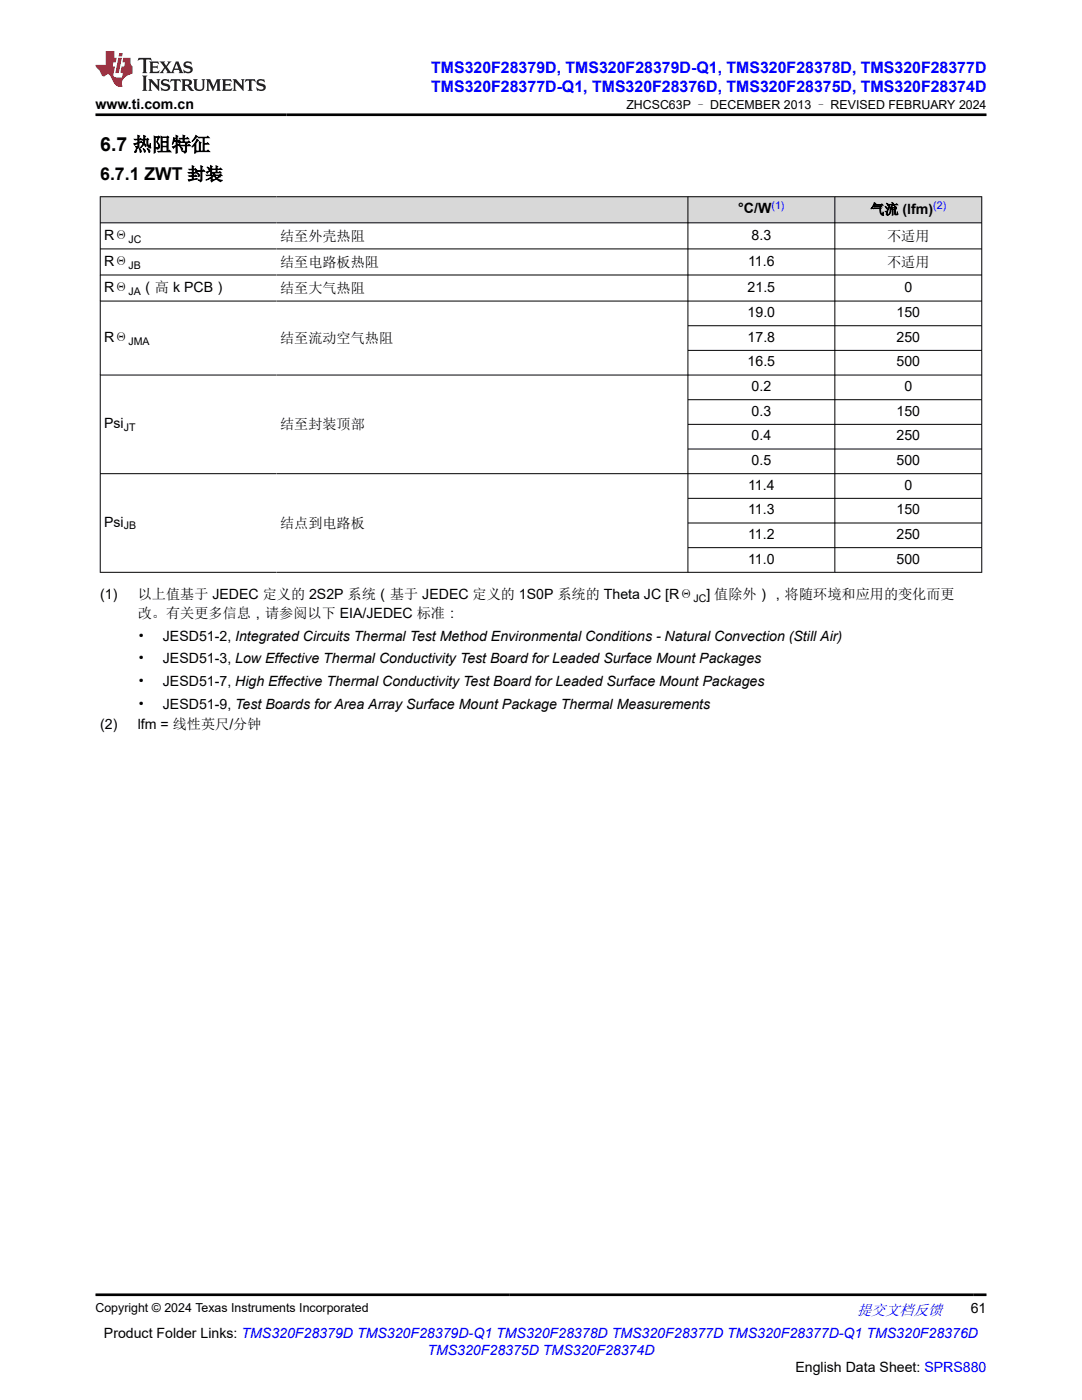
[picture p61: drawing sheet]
<svg xmlns="http://www.w3.org/2000/svg" width="216mm" height="279mm" viewBox="0 0 216 279" stroke-linecap="round" stroke-linejoin="round" font-family="sans-serif">
<defs><g id="words">
<text font-size="3.9" x="20" y="30.2">6.7 热阻特征</text>
<text font-size="3.5" x="20" y="35.9">6.7.1 ZWT 封装</text>
<g font-size="3.2" fill="#00f">
<text x="86" y="14.5">TMS320F28379D, TMS320F28379D-Q1, TMS320F28378D, TMS320F28377D</text>
<text x="86" y="18.3">TMS320F28377D-Q1, TMS320F28376D, TMS320F28375D, TMS320F28374D</text>
</g>
<text font-size="3" fill="#00f" x="171" y="262.4">提交文档反馈</text>
<g font-size="2.8">
<text x="19" y="21.7">www.ti.com.cn</text>
<text x="20.8" y="47.9">RΘ</text>
<text x="147.3" y="42.6">°C/W</text>
<text x="150" y="47.8">8.3</text>
<text x="173.7" y="42.7">气流 (lfm)</text>
<text x="20.8" y="53.2">RΘ</text>
<text x="55.9" y="48.1">结至外壳热阻</text>
<text x="55.9" y="53.3">结至电路板热阻</text>
<text x="149.3" y="53">11.6</text>
<text x="177" y="48.1">不适用</text>
<text x="177" y="53.3">不适用</text>
<text x="20.8" y="58.4">RΘ</text>
<text x="28.1" y="58.4">（高 k PCB）</text>
<text x="55.9" y="58.5">结至大气热阻</text>
<text x="149.2" y="58.2">21.5</text>
<text x="180.5" y="58.2">0</text>
<text x="149.2" y="63.3">19.0</text>
<text x="178.9" y="63.3">150</text>
<text x="20.8" y="68.3">RΘ</text>
<text x="55.9" y="68.5">结至流动空气热阻</text>
<text x="149.2" y="68.2">17.8</text>
<text x="178.9" y="68.2">250</text>
<text x="149.2" y="73.1">16.5</text>
<text x="178.9" y="73.1">500</text>
<text x="150" y="78">0.2</text>
<text x="150" y="83">0.3</text>
<text x="178.9" y="83">150</text>
<text x="180.5" y="78">0</text>
<text x="20.8" y="85.4">Psi</text>
<text x="55.9" y="85.7">结至封装顶部</text>
<text x="150" y="87.9">0.4</text>
<text x="178.9" y="87.9">250</text>
<text x="150" y="92.8">0.5</text>
<text x="178.9" y="92.8">500</text>
<text x="149.3" y="97.7">11.4</text>
<text x="180.5" y="97.7">0</text>
<text x="20.8" y="105.1">Psi</text>
<text x="55.9" y="105.4">结点到电路板</text>
<text x="149.3" y="102.6">11.3</text>
<text x="149.3" y="107.6">11.2</text>
<text x="178.9" y="102.6">150</text>
<text x="178.9" y="107.6">250</text>
<text x="149.3" y="112.5">11.0</text>
<text x="178.9" y="112.5">500</text>
<text x="20" y="119.6">(1)</text>
<text x="27.5" y="119.6">以上值基于 JEDEC 定义的 2S2P 系统（基于 JEDEC 定义的 1S0P 系统的 Theta JC [RΘ</text>
<text x="141" y="119.6">] 值除外），将随环境和应用的变化而更</text>
<text x="27.5" y="123.2">改。有关更多信息，请参阅以下 EIA/JEDEC 标准：</text>
<text x="27.5" y="127.9">•</text>
<text x="32.5" y="127.9">JESD51-2, Integrated Circuits Thermal Test Method Environmental Conditions - Natural Convection (Still Air)</text>
<text x="27.5" y="132.4">•</text>
<text x="27.5" y="136.9">•</text>
<text x="32.5" y="132.4">JESD51-3, Low Effective Thermal Conductivity Test Board for Leaded Surface Mount Packages</text>
<text x="32.5" y="136.9">JESD51-7, High Effective Thermal Conductivity Test Board for Leaded Surface Mount Packages</text>
<text x="27.5" y="141.4">•</text>
<text x="32.5" y="141.4">JESD51-9, Test Boards for Area Array Surface Mount Package Thermal Measurements</text>
<text x="20" y="145.5">(2)</text>
<text x="27.5" y="145.5">lfm = 线性英尺/分钟</text>
<text x="193.7" y="262.1">61</text>
<text x="20.7" y="266.9">Product Folder Links: TMS320F28379D TMS320F28379D-Q1 TMS320F28378D TMS320F28377D TMS320F28377D-Q1 TMS320F28376D</text>
<text x="158.7" y="273.7">English Data Sheet: SPRS880</text>
</g>
<text font-size="2.8" fill="#00f" x="85.3" y="270.3">TMS320F28375D TMS320F28374D</text>
<g font-size="2.5">
<text x="125" y="21.8">ZHCSC63P – DECEMBER 2013 – REVISED FEBRUARY 2024</text>
<text x="19" y="261.8">Copyright © 2024 Texas Instruments Incorporated</text>
</g>
<g font-size="2.1" fill="#00f">
<text x="153.9" y="41.7">(1)</text>
<text x="186.2" y="41.8">(2)</text>
</g>
<g font-size="2.1">
<text x="25.6" y="48.5">JC</text>
<text x="25.6" y="53.7">JB</text>
<text x="25.6" y="58.9">JA</text>
<text x="25.6" y="68.9">JMA</text>
<text x="24.7" y="86">JT</text>
<text x="24.7" y="105.7">JB</text>
<text x="138.4" y="120.1">JC</text>
</g>
</g></defs>
<g fill="#d8d8d8">
<path d="M20 39.3h175.9v5.2h-175.9z" fill-rule="evenodd"/>
<path d="M20.1 39.3h35.1v5.1h-35.1z" fill-rule="evenodd"/>
<path d="M55.2 39.3h82v5.1h-82z" fill-rule="evenodd"/>
<path d="M137.3 39.3h29.2v5.1h-29.2z" fill-rule="evenodd"/>
<path d="M166.6 39.3h29.2v5.1h-29.2z" fill-rule="evenodd"/>
</g>
<g fill="none" stroke="#000" stroke-width=".2">
<path d="M19.9 39.3h176.1M20 39.2v75.1M137.3 39.2v75.1M166.6 39.2v75.1M195.9 39.2v75.1M19.9 44.5h176.1M19.9 49.7h176.1M19.9 54.9h176.1M19.9 60.1h176.1M19.9 74.8h176.1M137.3 65h58.7M137.3 69.9h58.7"/>
<path d="M137.3 79.8h58.7M137.3 84.7h58.7M137.3 89.6h58.7M137.3 99.5h58.7M196 94.5h-176.1M137.3 104.4h58.7M137.3 109.3h58.7M196 114.2h-176.1"/>
</g>
<path d="M27.7 11.6l-.2 .5 .5-.2h.6v.1v2.2l-.2 .4h1l-.2-.4v-2.2v-.1h.5l.5 .2-.1-.5zM29.8 12.3l.2 .4v1.5l-.2 .4h1.9l.1-.6a1.08 1.08 0 0 1-1.3 .2v-.7h.6l.4 .2v-.7l-.4 .2h-.6v-.5l.2-.2a1 1 0 0 1 1 .3l-.1-.5zM31.8 12.3l1 1.1-1 1.2h.9l-.2-.2 .4-.8 .5 .8-.2 .2h1.6l-.2-.2 .1-.5h1l.1 .5-.1 .2h.9l-.2-.3-.8-2h-.5l-1 2.2-.8-1.1 .9-1.1h-.8l.2 .2-.5 .6-.3-.6 .1-.2zM35.2 12.7l.4 1h-.8zM36.8 12.4a.65 .65 0 0 0-.2 .7 .65 .65 0 0 0 .6 .5l.7 .1 .1 .3a.79 .79 0 0 1-.7 .4 .79 .79 0 0 1-.7-.5l.1 .7 .2-.1a.93 .93 0 0 0 1.1 .1 .93 .93 0 0 0 .4-1 1.46 1.46 0 0 0-1.2-.6l-.1-.3a1.09 1.09 0 0 1 1.2 .2l-.2-.6-.1 .1-.6-.2zM28.4 15.1l.2 .4v2.2l-.2 .4h1l-.2-.4v-2.2l.2-.4zM29.6 15.8l.2 .4v1.5l-.2 .4h.8l-.3-.4v-1.3l1.7 1.8v-2l.2-.4h-.8l.2 .2 .1 1.1-1.2-1.3zM32.3 15.9a.65 .65 0 0 0-.2 .8 .65 .65 0 0 0 .7 .4l.6 .2 .1 .2a.79 .79 0 0 1-.7 .4 .79 .79 0 0 1-.7-.5l.1 .7 .2-.1a.93 .93 0 0 0 1.1 .1 .93 .93 0 0 0 .4-.9 1.46 1.46 0 0 0-1.2-.6l-.1-.4a1.09 1.09 0 0 1 1.2 .2l-.2-.6-.1 .1-.6-.1zM34.1 15.8l-.1 .6a.63 .63 0 0 1 .7-.3l.1 1.6-.3 .4h1l-.2-.4v-1.6a.66 .66 0 0 1 .8 .3l-.1-.6zM36.2 15.8l.2 .4v1.5l-.2 .4h.9l-.2-.2v-.7h.5l.1 .2a.79 .79 0 0 0 1.2 .6l-1-.9a.61 .61 0 0 0 .6-.6 .61 .61 0 0 0-.5-.7zM36.9 16.1h.2a.47 .47 0 0 1 .5 .1 .47 .47 0 0 1 .1 .5l-.2 .1-.6 .1zM38.5 15.8l.2 .2a2.27 2.27 0 0 0 .4 2 1.04 1.04 0 0 0 1.7-.7v-1.3l.2-.2h-.8l.2 .4v1.1a.6 .6 0 0 1-.6 .6 .6 .6 0 0 1-.6-.6v-1.1l.3-.4zM41.1 15.8l.2 .4v1.5l-.2 .4h.7l-.2-.4v-1.4l.9 1.9 .8-1.9v1.4l-.2 .4h1l-.3-.4v-1.5l.3-.4h-.8l-.7 1.5-.7-1.5zM44.3 15.8l.2 .4v1.5l-.2 .4h1.9l.1-.6a1.09 1.09 0 0 1-1.3 .2v-.7h.6l.4 .2v-.6l-.4 .2h-.6v-.6l.2-.1a1.01 1.01 0 0 1 1 .3l-.1-.6zM46.4 15.8l.3 .4v1.5l-.3 .4h.8l-.2-.4v-1.3l1.6 1.8v-2l.2-.4h-.7l.2 .2v1.1l-1.2-1.3zM49 15.8l-.1 .6a.63 .63 0 0 1 .8-.3v1.6l-.3 .4h1l-.2-.4v-1.6a.66 .66 0 0 1 .8 .3l-.1-.6zM51.4 15.9a.65 .65 0 0 0-.2 .8 .65 .65 0 0 0 .6 .4l.6 .2 .2 .2a.79 .79 0 0 1-.8 .4 .79 .79 0 0 1-.6-.5l.1 .7 .2-.1a.93 .93 0 0 0 1 .1 .93 .93 0 0 0 .5-.9 1.46 1.46 0 0 0-1.3-.6l-.1-.4a1.09 1.09 0 0 1 1.3 .2l-.2-.6-.2 .1-.5-.1z" fill="#231f20"/>
<path d="M21.1 10.2v2.8h-2.1l.1 .3 .9 1a.95 .95 0 0 0 .9 .9 .59 .59 0 0 1 .6-.4 .59 .59 0 0 1 .5 .4l.4 .7a1.59 1.59 0 0 0 2.1 1.4 1.61 1.61 0 0 1 1-2.3l1-.3-.1-1.5a1.59 1.59 0 0 1-.4-1.7h-1.4l-.2 .9h.5l-.1 .9h-.5l-.2 1v.2l.4 .1-.2 .9h-.6a.73 .73 0 0 1-1.1-.7l.3-1.5h-.5l.2-.9h.5l.2-.9h-.5v-1.3zM23.6 11.5l-.6 3.1h.7l.6-3.1zM23.8 10.6l-.1 .6h.7l.1-.6z" fill="#ed1c24"/>
<path d="M19 22.9h177.8M19 258.4h177.8" fill="none" stroke="#000" stroke-width=".53"/>
<use href="#words"/>
</svg>
